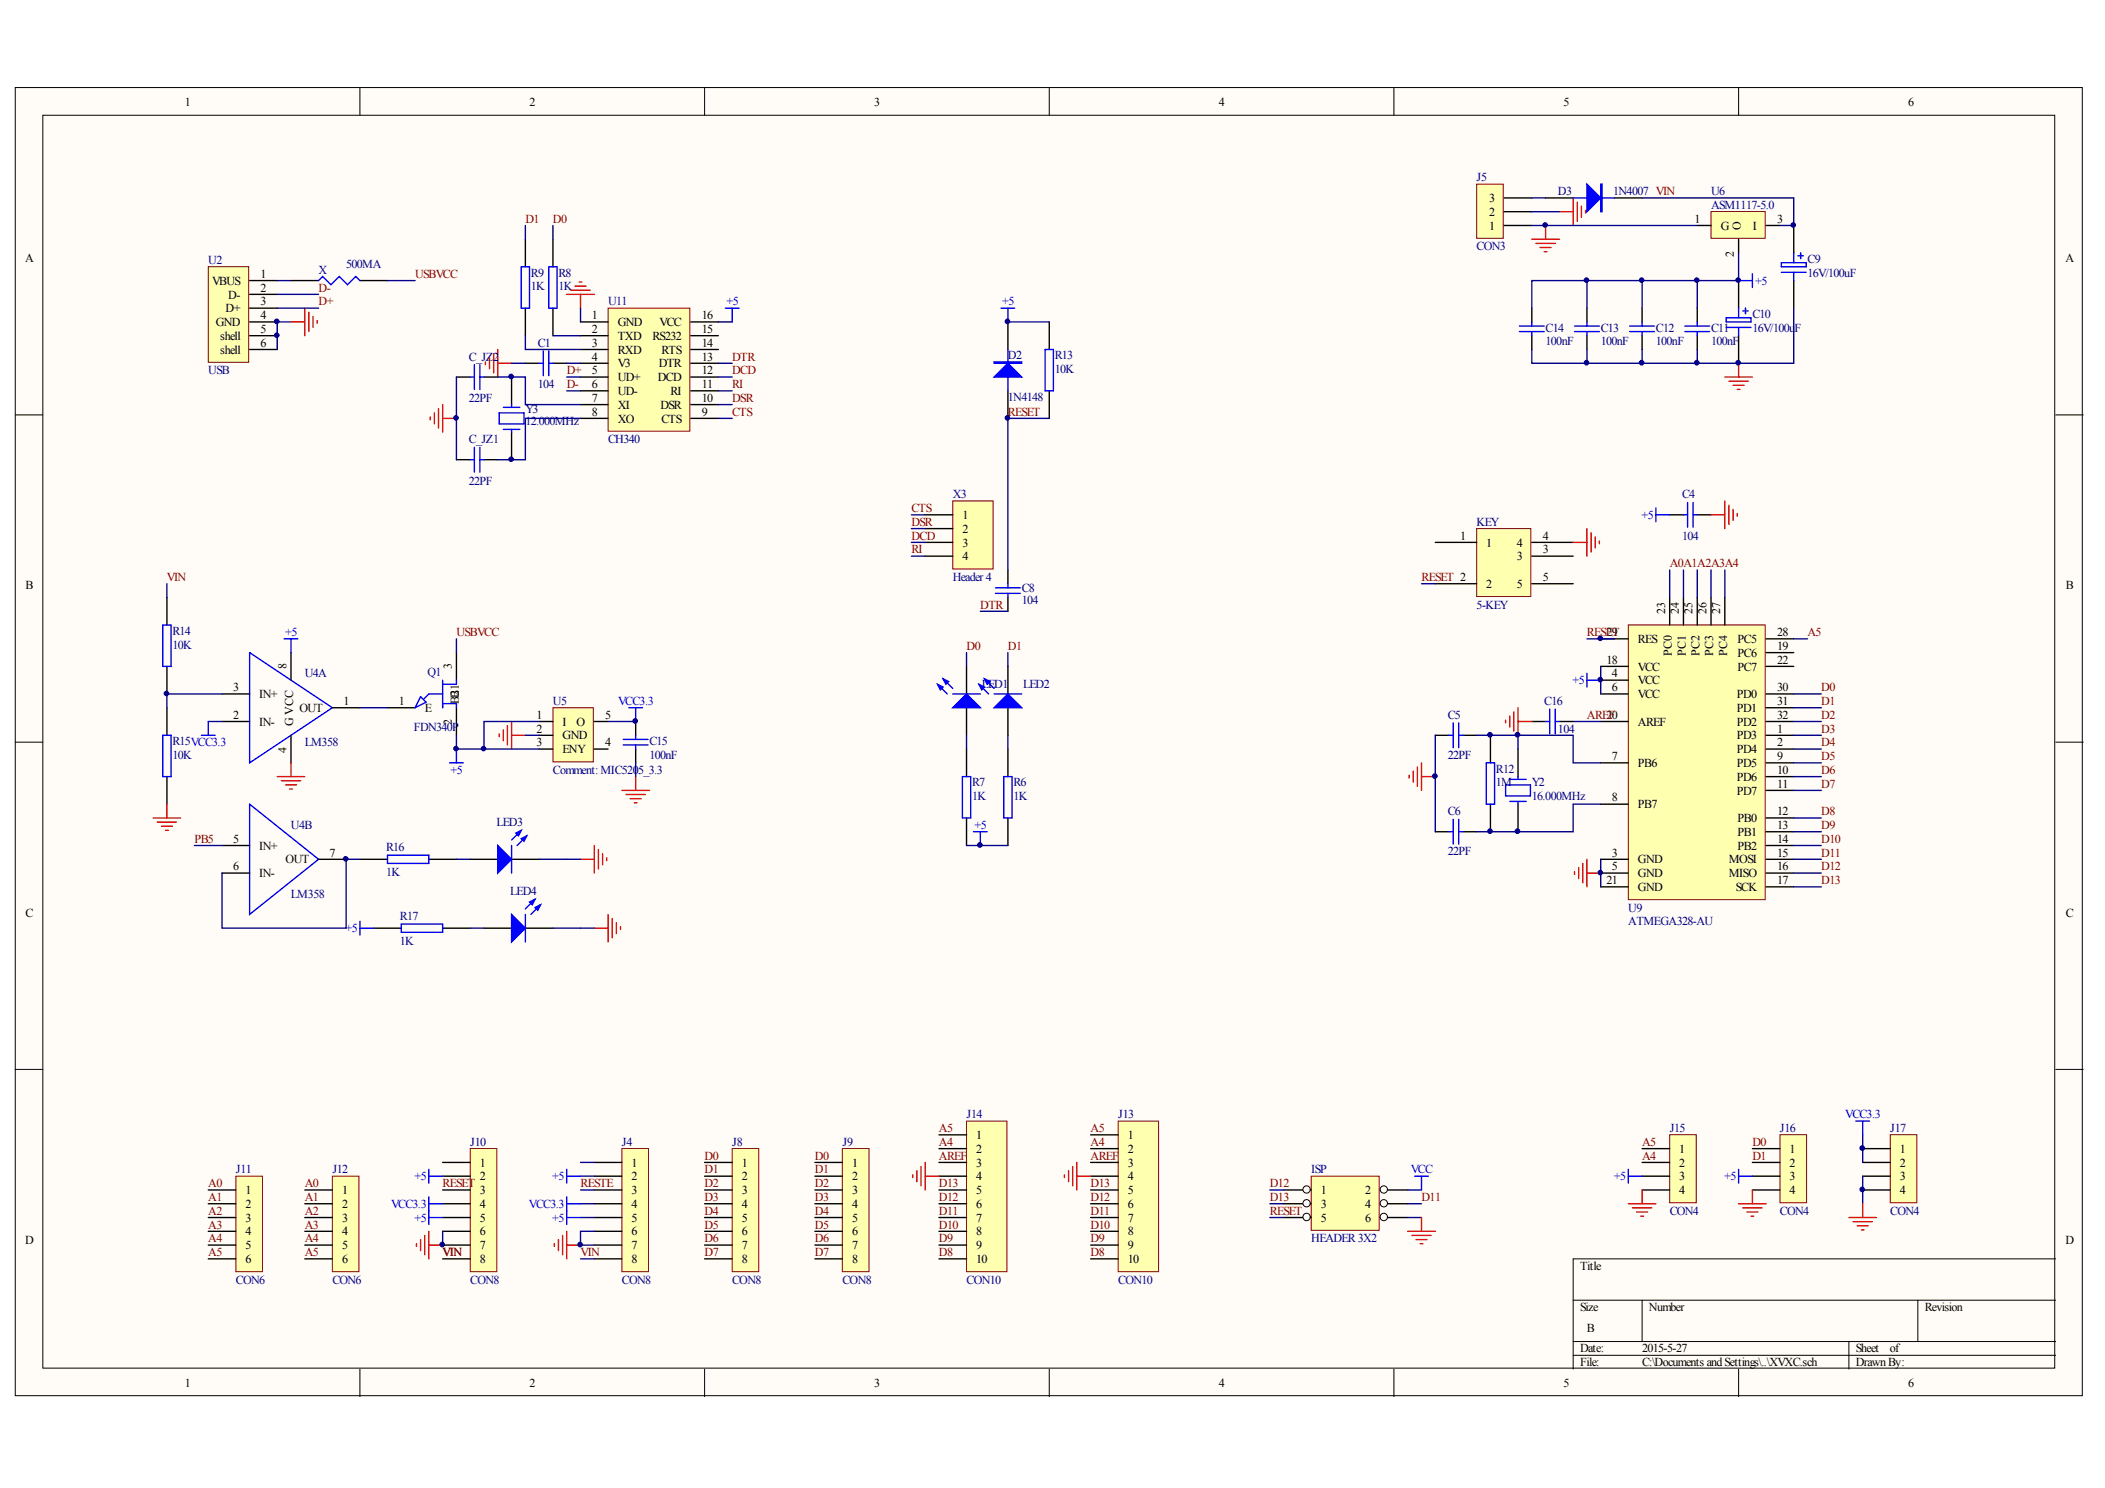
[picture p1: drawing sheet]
<svg xmlns="http://www.w3.org/2000/svg" width="297mm" height="210mm" viewBox="0 0 297 210" stroke-linecap="round" stroke-linejoin="round" font-family="sans-serif">
<defs><g id="words">
<g font-size="1.7">
<text x="26.1" y="14.9">1</text>
<text x="74.7" y="14.9">2</text>
<text x="123.4" y="14.9">3</text>
<text x="172" y="14.9">4</text>
<text x="220.6" y="14.9">5</text>
<text x="269.3" y="14.9">6</text>
<text x="210.1" y="28.5">3</text>
<text x="210.1" y="32.4">1</text>
<text x="210.1" y="30.5">2</text>
<text x="239.1" y="31.4">1</text>
<text x="242.8" y="32.4">G</text>
<text x="245.7" y="32.4" transform="rotate(-90 245.7 32.4)">O</text>
<text x="247.4" y="32.4">I</text>
<text x="250.8" y="31.4">3</text>
<text x="3.5" y="37">A</text>
<text x="29.9" y="40.2">VBUS</text>
<text x="36.8" y="39.2">1</text>
<text x="36.8" y="41.1">2</text>
<text x="244.7" y="36.2" transform="rotate(-90 244.7 36.2)">2</text>
<text x="291.5" y="37">A</text>
<text x="30.4" y="46">GND</text>
<text x="31.1" y="47.9">shell</text>
<text x="31.8" y="44.1">D+</text>
<text x="32.2" y="42.1">D-</text>
<text x="36.8" y="43.1">3</text>
<text x="36.8" y="45">4</text>
<text x="36.8" y="47">5</text>
<text x="83.5" y="45">1</text>
<text x="83.5" y="47">2</text>
<text x="87.2" y="46">GND</text>
<text x="87.2" y="47.9">TXD</text>
<text x="92.1" y="47.9">RS232</text>
<text x="93.1" y="46">VCC</text>
<text x="99" y="47">15</text>
<text x="99" y="45">16</text>
<text x="31.1" y="49.9">shell</text>
<text x="36.8" y="48.9">6</text>
<text x="83.5" y="48.9">3</text>
<text x="83.5" y="50.9">4</text>
<text x="83.5" y="52.8">5</text>
<text x="87.2" y="49.9">RXD</text>
<text x="87.2" y="51.8">V3</text>
<text x="87.2" y="53.8">UD+</text>
<text x="92.8" y="53.8">DCD</text>
<text x="92.9" y="51.8">DTR</text>
<text x="93.3" y="49.9">RTS</text>
<text x="99" y="52.8">12</text>
<text x="99" y="50.9">13</text>
<text x="99" y="48.9">14</text>
<text x="83.5" y="54.8">6</text>
<text x="83.5" y="56.7">7</text>
<text x="83.5" y="58.6">8</text>
<text x="87.2" y="55.7">UD-</text>
<text x="87.2" y="57.7">XI</text>
<text x="87.2" y="59.6">XO</text>
<text x="93.2" y="57.7">DSR</text>
<text x="93.3" y="59.6">CTS</text>
<text x="94.6" y="55.7">RI</text>
<text x="99" y="58.6">9</text>
<text x="99" y="56.7">10</text>
<text x="99" y="54.8">11</text>
<text x="135.8" y="73.2">1</text>
<text x="135.8" y="75.2">2</text>
<text x="135.8" y="77.1">3</text>
<text x="206.1" y="76.1">1</text>
<text x="209.7" y="77.1">1</text>
<text x="214" y="77.1">4</text>
<text x="217.7" y="76.1">4</text>
<text x="3.6" y="83.1">B</text>
<text x="135.8" y="79">4</text>
<text x="209.7" y="82.9">2</text>
<text x="214" y="79">3</text>
<text x="214" y="82.9">5</text>
<text x="217.7" y="78.1">3</text>
<text x="217.7" y="82">5</text>
<text x="291.5" y="83.1">B</text>
<text x="226.7" y="89.7">29</text>
<text x="235" y="86.6" transform="rotate(-90 235 86.6)">23</text>
<text x="236.9" y="86.6" transform="rotate(-90 236.9 86.6)">24</text>
<text x="238.8" y="86.6" transform="rotate(-90 238.8 86.6)">25</text>
<text x="240.8" y="86.6" transform="rotate(-90 240.8 86.6)">26</text>
<text x="242.7" y="86.6" transform="rotate(-90 242.7 86.6)">27</text>
<text x="250.8" y="89.7">28</text>
<text x="40.4" y="94.4" transform="rotate(-90 40.4 94.4)">8</text>
<text x="63.8" y="94.4" transform="rotate(-90 63.8 94.4)">3</text>
<text x="226.7" y="93.6">18</text>
<text x="227.5" y="95.6">4</text>
<text x="231.1" y="90.7">RES</text>
<text x="231.1" y="94.6">VCC</text>
<text x="235.9" y="92.6" transform="rotate(-90 235.9 92.6)">PC0</text>
<text x="237.9" y="92.6" transform="rotate(-90 237.9 92.6)">PC1</text>
<text x="239.8" y="92.6" transform="rotate(-90 239.8 92.6)">PC2</text>
<text x="241.8" y="92.6" transform="rotate(-90 241.8 92.6)">PC3</text>
<text x="243.7" y="92.6" transform="rotate(-90 243.7 92.6)">PC4</text>
<text x="245.2" y="90.7">PC5</text>
<text x="245.2" y="92.7">PC6</text>
<text x="245.2" y="94.6">PC7</text>
<text x="250.8" y="91.7">19</text>
<text x="250.8" y="93.6">22</text>
<text x="32.9" y="97.5">3</text>
<text x="32.9" y="101.4">2</text>
<text x="36.6" y="98.5">IN+</text>
<text x="42.2" y="100.4">OUT</text>
<text x="48.5" y="99.5">1</text>
<text x="56.3" y="99.5">1</text>
<text x="59.9" y="100.4">E</text>
<text x="64.7" y="99.3" transform="rotate(-90 64.7 99.3)">BB</text>
<text x="64.7" y="98.2" transform="rotate(-90 64.7 98.2)">21</text>
<text x="75.7" y="101.4">1</text>
<text x="85.4" y="101.4">5</text>
<text x="227.5" y="97.5">6</text>
<text x="231.1" y="96.5">VCC</text>
<text x="231.1" y="98.5">VCC</text>
<text x="245.1" y="100.4">PD1</text>
<text x="245.1" y="98.5">PD0</text>
<text x="250.8" y="101.4">32</text>
<text x="250.8" y="99.5">31</text>
<text x="250.8" y="97.5">30</text>
<text x="36.6" y="102.4">IN-</text>
<text x="40.4" y="106.2" transform="rotate(-90 40.4 106.2)">4</text>
<text x="41.4" y="102.4" transform="rotate(-90 41.4 102.4)">G VCC</text>
<text x="63.8" y="102.3" transform="rotate(-90 63.8 102.3)">2</text>
<text x="75.7" y="103.3">2</text>
<text x="75.7" y="105.3">3</text>
<text x="79.4" y="102.4">I</text>
<text x="79.4" y="104.3">GND</text>
<text x="79.4" y="106.3">ENY</text>
<text x="81.4" y="102.4">O</text>
<text x="85.4" y="105.3">4</text>
<text x="227.5" y="107.2">7</text>
<text x="231.1" y="102.4">AREF</text>
<text x="245.1" y="106.3">PD4</text>
<text x="245.1" y="104.3">PD3</text>
<text x="245.1" y="102.4">PD2</text>
<text x="250.8" y="107.2">9</text>
<text x="250.8" y="105.3">2</text>
<text x="250.8" y="103.3">1</text>
<text x="227.5" y="113.1">8</text>
<text x="231.1" y="108.2">PB6</text>
<text x="245.1" y="112.1">PD7</text>
<text x="245.1" y="110.1">PD6</text>
<text x="245.1" y="108.2">PD5</text>
<text x="250.8" y="111.1">11</text>
<text x="250.8" y="109.2">10</text>
<text x="32.9" y="118.9">5</text>
<text x="36.6" y="119.9">IN+</text>
<text x="231.1" y="114">PB7</text>
<text x="245.2" y="119.9">PB2</text>
<text x="245.2" y="117.9">PB1</text>
<text x="245.2" y="116">PB0</text>
<text x="250.8" y="118.9">14</text>
<text x="250.8" y="116.9">13</text>
<text x="250.8" y="115">12</text>
<text x="32.9" y="122.8">6</text>
<text x="36.6" y="123.7">IN-</text>
<text x="40.3" y="121.8">OUT</text>
<text x="46.5" y="120.8">7</text>
<text x="226.7" y="124.7">21</text>
<text x="227.5" y="120.8">3</text>
<text x="227.5" y="122.8">5</text>
<text x="231.1" y="121.8">GND</text>
<text x="231.1" y="123.7">GND</text>
<text x="231.1" y="125.7">GND</text>
<text x="243.9" y="123.7">MISO</text>
<text x="243.9" y="121.8">MOSI</text>
<text x="244.9" y="125.7">SCK</text>
<text x="250.8" y="124.7">17</text>
<text x="250.8" y="122.8">16</text>
<text x="250.8" y="120.8">15</text>
<text x="3.6" y="129.3">C</text>
<text x="291.5" y="129.3">C</text>
<text x="137.8" y="160.7">1</text>
<text x="159.2" y="160.7">1</text>
<text x="67.7" y="164.6">1</text>
<text x="67.7" y="166.5">2</text>
<text x="89.1" y="164.6">1</text>
<text x="89.1" y="166.5">2</text>
<text x="104.7" y="164.6">1</text>
<text x="104.7" y="166.5">2</text>
<text x="120.2" y="164.6">1</text>
<text x="120.2" y="166.5">2</text>
<text x="137.8" y="162.6">2</text>
<text x="137.8" y="164.6">3</text>
<text x="137.8" y="166.5">4</text>
<text x="159.2" y="162.6">2</text>
<text x="159.2" y="164.6">3</text>
<text x="159.2" y="166.5">4</text>
<text x="237" y="162.6">1</text>
<text x="237" y="164.6">2</text>
<text x="237" y="166.5">3</text>
<text x="252.5" y="162.6">1</text>
<text x="252.5" y="164.6">2</text>
<text x="252.5" y="166.5">3</text>
<text x="268.1" y="162.6">1</text>
<text x="268.1" y="164.6">2</text>
<text x="268.1" y="166.5">3</text>
<text x="34.6" y="168.5">1</text>
<text x="34.6" y="170.4">2</text>
<text x="34.6" y="172.3">3</text>
<text x="48.3" y="168.5">1</text>
<text x="48.3" y="170.4">2</text>
<text x="48.3" y="172.3">3</text>
<text x="67.7" y="168.5">3</text>
<text x="67.7" y="170.4">4</text>
<text x="67.7" y="172.3">5</text>
<text x="89.1" y="168.5">3</text>
<text x="89.1" y="170.4">4</text>
<text x="89.1" y="172.3">5</text>
<text x="104.7" y="168.5">3</text>
<text x="104.7" y="170.4">4</text>
<text x="104.7" y="172.3">5</text>
<text x="120.2" y="168.5">3</text>
<text x="120.2" y="170.4">4</text>
<text x="120.2" y="172.3">5</text>
<text x="137.8" y="168.5">5</text>
<text x="137.8" y="170.4">6</text>
<text x="137.8" y="172.3">7</text>
<text x="159.2" y="168.5">5</text>
<text x="159.2" y="170.4">6</text>
<text x="159.2" y="172.3">7</text>
<text x="186.4" y="168.5">1</text>
<text x="186.4" y="170.4">3</text>
<text x="186.4" y="172.3">5</text>
<text x="192.6" y="168.5">2</text>
<text x="192.6" y="170.4">4</text>
<text x="192.6" y="172.3">6</text>
<text x="237" y="168.5">4</text>
<text x="252.5" y="168.5">4</text>
<text x="268.1" y="168.5">4</text>
<text x="3.5" y="175.5">D</text>
<text x="34.6" y="174.3">4</text>
<text x="34.6" y="176.2">5</text>
<text x="34.6" y="178.2">6</text>
<text x="48.3" y="174.3">4</text>
<text x="48.3" y="176.2">5</text>
<text x="48.3" y="178.2">6</text>
<text x="67.7" y="174.3">6</text>
<text x="67.7" y="176.2">7</text>
<text x="67.7" y="178.2">8</text>
<text x="89.1" y="174.3">6</text>
<text x="89.1" y="176.2">7</text>
<text x="89.1" y="178.2">8</text>
<text x="104.7" y="174.3">6</text>
<text x="104.7" y="176.2">7</text>
<text x="104.7" y="178.2">8</text>
<text x="120.2" y="174.3">6</text>
<text x="120.2" y="176.2">7</text>
<text x="120.2" y="178.2">8</text>
<text x="137.8" y="174.3">8</text>
<text x="137.8" y="176.2">9</text>
<text x="137.8" y="178.2">10</text>
<text x="159.2" y="174.3">8</text>
<text x="159.2" y="176.2">9</text>
<text x="159.2" y="178.2">10</text>
<text x="223" y="179.1">Title</text>
<text x="291.5" y="175.5">D</text>
<text x="223" y="184.9">Size</text>
<text x="232.7" y="184.9">Number</text>
<text x="271.6" y="184.9">Revision</text>
<text x="223" y="190.8">Date:</text>
<text x="223.9" y="187.9">B</text>
<text x="231.7" y="190.8">2015-5-27</text>
<text x="261.9" y="190.8">Sheet</text>
<text x="266.7" y="190.8">of</text>
<text x="26.1" y="195.6">1</text>
<text x="74.7" y="195.6">2</text>
<text x="123.4" y="195.6">3</text>
<text x="172" y="195.6">4</text>
<text x="220.6" y="195.6">5</text>
<text x="223" y="192.7">File:</text>
<text x="231.7" y="192.7">C:\Documents andSettings\..\XVXC.sch</text>
<text x="261.9" y="192.7">DrawnBy:</text>
<text x="269.3" y="195.6">6</text>
</g>
<g font-size="1.7" fill="#000080">
<text x="208.4" y="25.6">J5</text>
<text x="219.9" y="27.5">D3</text>
<text x="227.6" y="27.5">1N4007 VIN</text>
<text x="241.4" y="27.5">U6</text>
<text x="241.4" y="29.5">ASM1117-5.0</text>
<text x="208.4" y="35.3">CON3</text>
<text x="29.4" y="37.3">U2</text>
<text x="45" y="38.6">X</text>
<text x="48.8" y="37.8">500MA</text>
<text x="74.9" y="39">R9</text>
<text x="74.9" y="41">1K</text>
<text x="78.8" y="39">R8</text>
<text x="78.8" y="41">1K</text>
<text x="255.1" y="37.1">C9</text>
<text x="255.1" y="39">16V/100uF</text>
<text x="85.8" y="43.1">U11</text>
<text x="218.1" y="46.8">C14</text>
<text x="225.9" y="46.8">C13</text>
<text x="233.7" y="46.8">C12</text>
<text x="241.4" y="46.8">C11</text>
<text x="247.3" y="44.8">C10</text>
<text x="247.3" y="46.8">16V/100u</text>
<text x="253.2" y="46.8">F</text>
<text x="29.4" y="52.8">USB</text>
<text x="66.2" y="50.9">C_JZ2</text>
<text x="75.9" y="48.9">C1</text>
<text x="142.2" y="50.7">D2</text>
<text x="148.8" y="50.7">R13</text>
<text x="148.8" y="52.6">10K</text>
<text x="218.1" y="48.7">100nF</text>
<text x="225.9" y="48.7">100nF</text>
<text x="233.7" y="48.7">100nF</text>
<text x="241.4" y="48.7">100nF</text>
<text x="66.2" y="56.7">22PF</text>
<text x="74.1" y="58.2">Y3</text>
<text x="74.1" y="60">12.000MHz</text>
<text x="75.9" y="54.8">104</text>
<text x="142.2" y="56.5">1N4148</text>
<text x="66.2" y="62.5">C_JZ1</text>
<text x="85.8" y="62.5">CH340</text>
<text x="66.2" y="68.4">22PF</text>
<text x="134.4" y="70.3">X3</text>
<text x="237.4" y="70.3">C4</text>
<text x="208.4" y="74.2">KEY</text>
<text x="237.4" y="76.1">104</text>
<text x="134.4" y="82">Header 4</text>
<text x="144.2" y="83.5">C8</text>
<text x="24.3" y="89.5">R14</text>
<text x="144.2" y="85.3">104</text>
<text x="208.4" y="85.8">5-KEY</text>
<text x="24.3" y="91.5">10K</text>
<text x="43" y="95.6">U4A</text>
<text x="60.3" y="95.4">Q1</text>
<text x="78" y="99.5">U5</text>
<text x="138.5" y="97.1">LED1</text>
<text x="144.4" y="97.1">LED2</text>
<text x="204.3" y="101.4">C5</text>
<text x="217.9" y="99.5">C16</text>
<text x="24.3" y="105.1">R15VCC3.3</text>
<text x="24.3" y="107">10K</text>
<text x="43" y="105.3">LM358</text>
<text x="58.4" y="103.1">FDN340P</text>
<text x="91.6" y="105.1">C15</text>
<text x="91.6" y="107">100nF</text>
<text x="204.3" y="107">22PF</text>
<text x="219.9" y="103.3">104</text>
<text x="78" y="109.2">Comment:MIC5205_3.3</text>
<text x="137.2" y="110.9">R7</text>
<text x="137.2" y="112.9">1K</text>
<text x="143" y="110.9">R6</text>
<text x="143" y="112.9">1K</text>
<text x="211.1" y="109">R12</text>
<text x="211.1" y="110.9">1M</text>
<text x="216.2" y="110.9">Y2</text>
<text x="216.2" y="112.9">16.000MHz</text>
<text x="41.1" y="116.9">U4B</text>
<text x="70" y="116.6">LED3</text>
<text x="204.3" y="115">C6</text>
<text x="54.5" y="120.1">R16</text>
<text x="54.5" y="123.6">1K</text>
<text x="204.3" y="120.6">22PF</text>
<text x="41.1" y="126.7">LM358</text>
<text x="56.4" y="129.8">R17</text>
<text x="72" y="126.3">LED4</text>
<text x="229.8" y="128.6">U9</text>
<text x="229.8" y="130.6">ATMEGA328-AU</text>
<text x="56.4" y="133.3">1K</text>
<text x="66.4" y="161.7">J10</text>
<text x="87.8" y="161.7">J4</text>
<text x="103.3" y="161.7">J8</text>
<text x="118.9" y="161.7">J9</text>
<text x="136.4" y="157.8">J14</text>
<text x="157.8" y="157.8">J13</text>
<text x="235.6" y="159.7">J15</text>
<text x="251.2" y="159.7">J16</text>
<text x="266.7" y="159.7">J17</text>
<text x="33.3" y="165.5">J11</text>
<text x="46.9" y="165.5">J12</text>
<text x="185" y="165.5">ISP</text>
<text x="235.6" y="171.4">CON4</text>
<text x="251.2" y="171.4">CON4</text>
<text x="266.7" y="171.4">CON4</text>
<text x="185" y="175.3">HEADER3X2</text>
<text x="33.3" y="181.1">CON6</text>
<text x="46.9" y="181.1">CON6</text>
<text x="66.4" y="181.1">CON8</text>
<text x="87.8" y="181.1">CON8</text>
<text x="103.3" y="181.1">CON8</text>
<text x="118.9" y="181.1">CON8</text>
<text x="136.4" y="181.1">CON10</text>
<text x="157.8" y="181.1">CON10</text>
</g>
<g font-size="1.7" fill="#800000">
<text x="74.1" y="31.4">D1</text>
<text x="78" y="31.4">D0</text>
<text x="45" y="41.1">D-</text>
<text x="58.6" y="39.2">USBVCC</text>
<text x="45" y="43.1">D+</text>
<text x="80" y="52.8">D+</text>
<text x="103.3" y="52.8">DCD</text>
<text x="103.3" y="50.9">DTR</text>
<text x="80" y="54.8">D-</text>
<text x="103.3" y="58.6">CTS</text>
<text x="103.3" y="56.7">DSR</text>
<text x="103.3" y="54.8">RI</text>
<text x="142.2" y="58.6">RESET</text>
<text x="128.6" y="72.2">CTS</text>
<text x="128.6" y="74.2">DSR</text>
<text x="128.6" y="76.1">DCD</text>
<text x="23.6" y="82">VIN</text>
<text x="128.6" y="78.1">RI</text>
<text x="200.6" y="82">RESET 2</text>
<text x="235.6" y="80">A0A1A2A3A4</text>
<text x="64.4" y="89.7">USBVCC</text>
<text x="138.3" y="85.8">DTR</text>
<text x="223.9" y="89.7">RESET</text>
<text x="255.1" y="89.7">A5</text>
<text x="136.4" y="91.7">D0</text>
<text x="142.2" y="91.7">D1</text>
<text x="223.9" y="101.4">ARE2F0</text>
<text x="257" y="97.5">D0</text>
<text x="257" y="99.5">D1</text>
<text x="257" y="101.4">D2</text>
<text x="257" y="103.3">D3</text>
<text x="257" y="105.3">D4</text>
<text x="257" y="107.2">D5</text>
<text x="257" y="109.2">D6</text>
<text x="257" y="111.1">D7</text>
<text x="27.4" y="118.9">PB5</text>
<text x="257" y="115">D8</text>
<text x="257" y="116.9">D9</text>
<text x="257" y="118.9">D10</text>
<text x="257" y="120.8">D11</text>
<text x="257" y="122.8">D12</text>
<text x="257" y="124.7">D13</text>
<text x="132.5" y="161.7">A4</text>
<text x="132.5" y="159.7">A5</text>
<text x="153.9" y="159.7">A5</text>
<text x="153.9" y="161.7">A4</text>
<text x="231.7" y="161.7">A5</text>
<text x="247.3" y="161.7">D0</text>
<text x="29.4" y="167.5">A0</text>
<text x="43" y="167.5">A0</text>
<text x="62.5" y="167.5">RESET</text>
<text x="81.9" y="167.5">RESTE</text>
<text x="99.4" y="163.6">D0</text>
<text x="99.4" y="165.5">D1</text>
<text x="99.4" y="167.5">D2</text>
<text x="115" y="163.6">D0</text>
<text x="115" y="165.5">D1</text>
<text x="115" y="167.5">D2</text>
<text x="132.5" y="167.5">D13</text>
<text x="132.5" y="163.6">AREF</text>
<text x="153.9" y="163.6">AREF</text>
<text x="153.9" y="167.5">D13</text>
<text x="179.2" y="167.5">D12</text>
<text x="231.7" y="163.6">A4</text>
<text x="247.3" y="163.6">D1</text>
<text x="29.4" y="169.4">A1</text>
<text x="29.4" y="171.4">A2</text>
<text x="29.4" y="173.3">A3</text>
<text x="43" y="169.4">A1</text>
<text x="43" y="171.4">A2</text>
<text x="43" y="173.3">A3</text>
<text x="99.4" y="169.4">D3</text>
<text x="99.4" y="171.4">D4</text>
<text x="99.4" y="173.3">D5</text>
<text x="115" y="169.4">D3</text>
<text x="115" y="171.4">D4</text>
<text x="115" y="173.3">D5</text>
<text x="132.5" y="173.3">D10</text>
<text x="132.5" y="171.4">D11</text>
<text x="132.5" y="169.4">D12</text>
<text x="153.9" y="173.3">D10</text>
<text x="153.9" y="171.4">D11</text>
<text x="153.9" y="169.4">D12</text>
<text x="179.2" y="169.4">D13</text>
<text x="179.2" y="171.4">RESET</text>
<text x="200.6" y="169.4">D11</text>
<text x="29.4" y="175.3">A4</text>
<text x="29.4" y="177.2">A5</text>
<text x="43" y="175.3">A4</text>
<text x="43" y="177.2">A5</text>
<text x="62.5" y="177.2">VIN</text>
<text x="81.9" y="177.2">VIN</text>
<text x="99.4" y="175.3">D6</text>
<text x="99.4" y="177.2">D7</text>
<text x="115" y="175.3">D6</text>
<text x="115" y="177.2">D7</text>
<text x="132.5" y="177.2">D8</text>
<text x="132.5" y="175.3">D9</text>
<text x="153.9" y="177.2">D8</text>
<text x="153.9" y="175.3">D9</text>
</g>
<g font-size="1.7" fill="#00f">
<text x="247.7" y="40.2">+5</text>
<text x="102.5" y="43.1">+5</text>
<text x="141.4" y="43.1">+5</text>
<text x="231.6" y="73.2">+5</text>
<text x="40.2" y="89.7">+5</text>
<text x="87.2" y="99.5">VCC3.3</text>
<text x="221.9" y="96.5">+5</text>
<text x="63.6" y="109.1">+5</text>
<text x="137.5" y="116.9">+5</text>
<text x="48.7" y="131.5">+5</text>
<text x="260.4" y="157.8">VCC3.3</text>
<text x="58.5" y="166.5">+5</text>
<text x="77.9" y="166.5">+5</text>
<text x="199.1" y="165.5">VCC</text>
<text x="227.7" y="166.5">+5</text>
<text x="243.3" y="166.5">+5</text>
<text x="55.2" y="170.4">VCC3.3</text>
<text x="58.5" y="172.3">+5</text>
<text x="74.6" y="170.4">VCC3.3</text>
<text x="77.9" y="172.3">+5</text>
</g>
</g></defs>
<g fill="#fffcf8" stroke="#000" stroke-width=".14">
<path d="M2.2 12.4h291.6v184.5h-291.6z"/>
<path d="M6 16.3h283.9v176.7h-283.9z"/>
</g>
<g fill="none" stroke="#000" stroke-width=".14">
<path d="M50.8 12.4v3.9M99.4 12.4v3.9M148.1 12.4v3.9M196.7 12.4v3.9M245.3 12.4v3.9M2.2 58.5h3.8M290.1 58.5h3.9M2.2 104.7h3.8M290.1 104.7h3.9M2.2 150.9h3.8M290.1 150.9h3.9M290.1 177.6h-68.1v15.5"/>
<path d="M50.8 193.1v3.9M99.4 193.1v3.9M148.1 193.1v3.9M196.7 193.1v3.9M222 183.4h68.1M222 189.2h68.1M222 191.2h68.1M231.7 183.4v5.8M245.3 193.1v3.9M260.9 189.2v3.9M270.6 183.4v5.8"/>
</g>
<path d="M29.4 37.6h5.7v13.5h-5.7z" fill="#ffffb0" stroke="#800000" stroke-width=".14"/>
<g fill="none" stroke="#000" stroke-width=".19">
<path d="M35.2 39.6h3.9M41.1 39.6h3.9M50.8 39.6h3.9M74.1 33.8v3.8M78 33.8v3.8M35.2 41.5h3.9M35.2 43.5h3.9M35.2 45.4h3.9M35.2 47.4h3.9M35.2 49.3h3.9M74.1 51.2h2M74.1 43.5v3.9"/>
<path d="M78 51.2h2M78 43.5v3.9M235.6 72.6h2M239.5 72.6h1.9M142.2 80.4v1.9M142.2 84.3v1.9M136.4 105.7v3.9M136.4 115.4v3.9M142.2 105.7v3.9M142.2 115.4v3.9M202.5 103.7h2M202.5 117.3h2"/>
<path d="M206.4 103.7h2M206.4 117.3h2M210.3 103.7v3.9M210.3 113.4v3.9M214.2 105.7v3.9M214.2 113.4v3.9"/>
</g>
<g fill="none" stroke="#00f" stroke-width=".19">
<path d="M45 39.6l.5-.6 1.2 1.2 1.2-1.2 1.1 1.2 1.2-1.2 .6 .6M73.6 37.6h1.1v5.9h-1.1zM77.4 37.6h1.2v5.9h-1.2zM76.1 51.2h.6M76.7 49.5v3.5M77.4 51.2h.6M77.4 49.5v3.5M233.7 72.6h1.9M233.7 71.7v1.9M237.6 72.6h.5M238.1 70.9v3.5M238.9 72.6h.6"/>
<path d="M238.9 70.9v3.5M140.5 82.9h3.5M140.5 83.7h3.5M142.2 82.3v.6M142.2 83.7v.6M135.8 109.6h1.2v5.8h-1.2zM137.4 117.3h1.9M138.3 117.3v2M141.6 109.6h1.2v5.8h-1.2zM204.5 117.3h.6M204.5 103.7h.6M205.1 102v3.5"/>
<path d="M205.1 115.6v3.5M205.8 117.3h.6M205.8 103.7h.6M205.8 102v3.5M205.8 115.6v3.5M209.7 107.6h1.2v5.8h-1.2zM212.5 110.7h3.5v1.6h-3.5zM213 109.9h2.4M213 113.1h2.4M214.2 109.6v.3M214.2 113.1v.3"/>
</g>
<path d="M39.1 39.6h2M39.1 45.4h2M136.4 119.3h5.8M142.2 103.7v2" fill="none" stroke="#0c0087" stroke-width=".19"/>
<g fill="none" stroke="#f00" stroke-width=".19">
<path d="M41.1 45.4h1.9M43 43.5v3.9M43.6 44.1v2.7M44.2 44.6v1.6M44.8 45.2v.4M68.5 51v.4M69.1 50.5v1.5M69.7 49.9v2.7M70.2 49.3v3.9M70.2 51.2h2M241.4 72.6h2M243.4 70.7v3.9"/>
<path d="M244 71.3v2.7M244.6 71.8v1.6M245.1 72.4v.4"/>
</g>
<path d="M185 165.9h9.6v7.7h-9.6z" fill="#ffffb0" stroke="#800000" stroke-width=".14"/>
<path d="M181.1 167.9h3.9" fill="none" stroke="#000" stroke-width=".19"/>
<circle cx="184.4" cy="167.8" r=".52" fill="#fffcf8" stroke="#000" stroke-width=".14"/>
<path d="M194.8 167.9h3.8" fill="none" stroke="#000" stroke-width=".19"/>
<circle cx="195.3" cy="167.8" r=".52" fill="#fffcf8" stroke="#000" stroke-width=".14"/>
<path d="M181.1 169.8h3.9" fill="none" stroke="#000" stroke-width=".19"/>
<circle cx="184.4" cy="169.7" r=".52" fill="#fffcf8" stroke="#000" stroke-width=".14"/>
<path d="M194.8 169.8h3.8" fill="none" stroke="#000" stroke-width=".19"/>
<circle cx="195.3" cy="169.7" r=".52" fill="#fffcf8" stroke="#000" stroke-width=".14"/>
<path d="M181.1 171.7h3.9" fill="none" stroke="#000" stroke-width=".19"/>
<circle cx="184.4" cy="171.7" r=".52" fill="#fffcf8" stroke="#000" stroke-width=".14"/>
<path d="M194.8 171.7h3.8" fill="none" stroke="#000" stroke-width=".19"/>
<circle cx="195.3" cy="171.7" r=".52" fill="#fffcf8" stroke="#000" stroke-width=".14"/>
<path d="M142.2 45.4h5.9M179.2 167.9h1.9M179.2 169.8h1.9M179.2 171.7h1.9M198.6 167.9h2M198.6 169.8h2M198.6 171.7h2" fill="none" stroke="#0c0087" stroke-width=".19"/>
<path d="M198.6 173.7h3.9M199.2 174.3h2.8M199.8 174.9h1.6M200.4 175.4h.4M200.6 171.7v2" fill="none" stroke="#f00" stroke-width=".19"/>
<path d="M141.3 43.5h1.9M142.2 43.5v1.9M142.2 49.3v5.8M147.5 49.3h1.1v5.8h-1.1zM199.6 165.9h2M200.6 165.9v2" fill="none" stroke="#00f" stroke-width=".19"/>
<path d="M142.2 45.4v3.9M142.2 55.1v3.9M148.1 45.4v3.9M148.1 55.1v3.9" fill="none" stroke="#000" stroke-width=".19"/>
<g fill="#00f" stroke="#00f" stroke-width=".19">
<path d="M140.3 53.2l1.9-2 2 2z"/>
<path d="M140.3 51h3.9v.2h-3.9z" fill-rule="evenodd"/>
</g>
<path d="M208.4 74.6h7.6v9.5h-7.6z" fill="#ffffb0" stroke="#800000" stroke-width=".14"/>
<path d="M202.5 76.5h5.9M216.2 76.5h5.8M216.2 78.5h5.8M202.5 82.3h5.9M216.2 82.3h5.8" fill="none" stroke="#000" stroke-width=".19"/>
<path d="M222 76.5h1.9M223.9 74.6v3.9M224.5 75.2v2.7M225.1 75.7v1.6M225.7 76.3v.4" fill="none" stroke="#f00" stroke-width=".19"/>
<path d="M200.6 82.3h1.9" fill="none" stroke="#0c0087" stroke-width=".19"/>
<path d="M87.8 162h3.7v17.4h-3.7z" fill="#ffffb0" stroke="#800000" stroke-width=".14"/>
<g fill="none" stroke="#000" stroke-width=".19">
<path d="M23.6 84.3v3.9M23.6 94v3.9M23.6 99.8v3.9M31.3 97.9h3.9M41.1 92.1v3.8M46.9 99.8h3.9M54.7 99.8h3.9M64.4 92.1v3.8M64.4 99.8v3.9M23.6 109.6v3.8M31.3 101.8h3.9M31.3 119.3h3.9"/>
<path d="M41.1 103.7v3.9M31.3 123.2h3.9M45 121.2h3.8M83.9 164h3.9M83.9 165.9h3.9M83.9 167.9h3.9M83.9 169.8h3.9M83.9 171.7h3.9M83.9 173.7h3.9M83.9 175.6h3.9M83.9 177.6h3.9"/>
</g>
<path d="M23.6 82.3v2M50.8 99.8h3.9M64.4 90.1v2M29.4 101.8h1.9M81.9 177.6h2M81.9 171.7h2M81.9 169.8h2M81.9 167.9h2M81.9 165.9h2M81.9 164h2" fill="none" stroke="#0c0087" stroke-width=".19"/>
<g fill="none" stroke="#f00" stroke-width=".19">
<path d="M21.6 115.4h3.9M22.2 116h2.7M22.8 116.5h1.5M23.4 117.1h.3M23.6 113.4v2M39.1 109.6h3.9M39.7 110.1h2.7M40.3 110.7h1.5M40.9 111.3h.4M41.1 107.6v2M78.2 175.4v.4M78.8 174.9v1.5"/>
<path d="M79.4 174.3v2.7M80 173.7v3.9M80 175.6h1.9"/>
</g>
<g fill="none" stroke="#00f" stroke-width=".19">
<path d="M23 88.2h1.1v5.8h-1.1zM35.2 92.1l11.7 7.7-11.7 7.8zM40.1 90.1h1.9M41.1 90.1v2M59.3 98.3l.8 .8-1.5 .7zM62.5 99.3h1.9v.5M62.5 95.9v3.9M62.5 97.9h-2l-.8 .8M64.4 95.9v.6h-1.9M23 103.7h1.1v5.9h-1.1zM28.4 103.7h2M29.4 101.8v1.9"/>
<path d="M35.2 113.4l9.8 7.8-9.8 7.8zM63.4 107.6h2M64.4 105.7v1.9M80 164.9v2M80 168.8v3.9M80 171.7h1.9M80 169.8h1.9M80 165.9h1.9"/>
</g>
<path d="M78 99.8h5.7v7.7h-5.7z" fill="#ffffb0" stroke="#800000" stroke-width=".14"/>
<path d="M76.1 101.8h1.9M76.1 103.7h1.9M76.1 105.7h1.9M83.9 101.8h1.9M83.9 105.7h1.9M89.7 101.8v1.9M89.7 105.7v1.9M50.8 121.2h3.9M60.5 121.2h3.9" fill="none" stroke="#000" stroke-width=".19"/>
<g fill="none" stroke="#f00" stroke-width=".19">
<path d="M70.4 103.5v.4M71 102.9v1.6M71.6 102.4v2.7M72.2 101.8v3.9M72.2 103.7h1.9M83.9 119.3v3.9M84.4 119.9v2.7M87.8 111.5h3.8M88.3 112.1h2.8M88.9 112.7h1.6M89.5 113.2h.4M89.7 109.6v1.9"/>
<path d="M81.9 121.2h2M85 120.4v1.6M85.6 121v.4"/>
</g>
<path d="M27.4 119.3h3.9M74.1 103.7h2M85.8 101.8h3.9M89.7 107.6v2M64.4 121.2h2M80 121.2h1.9" fill="none" stroke="#0c0087" stroke-width=".19"/>
<path d="M88.7 99.8h2M89.7 99.8v2M87.9 105.1h3.5M87.9 104.3h3.5M89.7 103.7v.6M89.7 105.1v.6M54.7 120.6h5.8v1.2h-5.8z" fill="none" stroke="#00f" stroke-width=".19"/>
<path d="M208.4 26h3.7v7.6h-3.7z" fill="#ffffb0" stroke="#800000" stroke-width=".14"/>
<path d="M212.3 31.8h3.9M212.3 29.9h3.9M212.3 27.9h3.9M218.1 27.9h3.9M227.8 27.9h3.9" fill="none" stroke="#000" stroke-width=".19"/>
<path d="M216.2 27.9h1.9M216.2 29.9h3.8" fill="none" stroke="#0c0087" stroke-width=".19"/>
<path d="M216.2 33.8h3.8M216.7 34.3h2.8M217.3 34.9h1.6M217.9 35.5h.4M218.1 31.8v2M220 29.9h2M222 27.9v3.9M222.6 28.5v2.7M223.2 29.1v1.5M223.7 29.7v.4" fill="none" stroke="#f00" stroke-width=".19"/>
<path d="M222 27.9h5.8" fill="none" stroke="#00f" stroke-width=".19"/>
<g fill="#00f" stroke="#00f" stroke-width=".19">
<path d="M223.9 26l2 1.9-2 2z"/>
<path d="M225.9 26h.2v3.9h-.2z" fill-rule="evenodd"/>
</g>
<path d="M241.4 29.8h7.7v3.8h-7.7z" fill="#ffffb0" stroke="#800000" stroke-width=".14"/>
<g fill="none" stroke="#000" stroke-width=".19">
<path d="M239.5 31.8h1.9M245.3 33.8v1.9M245.3 39.6v3.9M249.2 31.8h2M253.1 31.8v3.9M253.1 39.6v3.9M216.2 43.5v1.9M216.2 47.4v1.9M223.9 43.5v1.9M223.9 47.4v1.9M231.7 43.5v1.9M231.7 47.4v1.9"/>
<path d="M239.5 43.5v1.9M239.5 47.4v1.9M245.3 47.4v3.8M52.7 130.9h3.9M62.5 130.9h3.9"/>
</g>
<g fill="none" stroke="#00f" stroke-width=".19">
<path d="M245.3 39.6h2M247.3 38.6v2M251.4 37.1h3.5v.5h-3.5zM251.4 38.4h3.5M253.1 35.7v1.4M253.1 38.4v1.2M253.7 36.1h.8M254.1 35.7v.8M214.4 46.8h3.5M214.4 46h3.5M216.2 45.4v.6M216.2 46.8v.6"/>
<path d="M222.2 46.8h3.5M222.2 46h3.5M223.9 45.4v.6M223.9 46.8v.6M230 46.8h3.5M230 46h3.5M231.7 45.4v.6M231.7 46.8v.6M237.7 46.8h3.6M237.7 46h3.6M239.5 45.4v.6M239.5 46.8v.6"/>
<path d="M243.6 44.8h3.5v.6h-3.5zM243.6 46.2h3.5M245.3 43.5v1.3M245.3 46.2v1.2M245.9 43.9h.8M246.3 43.5v.7M50.8 130v1.9M50.8 130.9h1.9M56.6 130.3h5.9v1.2h-5.9z"/>
</g>
<path d="M243.4 53.2h3.9M244 53.8h2.7M244.6 54.4h1.5M245.1 54.9h.4M245.3 51.2v2M83.9 130.9h1.9M85.8 129v3.9M86.4 129.6v2.7M87 130.2v1.5M87.6 130.7v.4" fill="none" stroke="#f00" stroke-width=".19"/>
<path d="M223.9 39.6v3.9M231.7 39.6v3.9M223.9 49.3v1.9M231.7 49.3v1.9M66.4 130.9h1.9M81.9 130.9h2" fill="none" stroke="#0c0087" stroke-width=".19"/>
<path d="M229.8 88.2h19.3v38.7h-19.3z" fill="#ffffb0" stroke="#800000" stroke-width=".14"/>
<g fill="none" stroke="#000" stroke-width=".19">
<path d="M225.9 90.1h3.9M225.9 94h3.9M225.9 95.9h3.9M225.9 97.9h3.9M235.6 84.3v3.9M237.6 84.3v3.9M239.5 84.3v3.9M241.4 84.3v3.9M243.4 84.3v3.9M249.2 90.1h3.9M249.2 94h3.9M249.2 97.9h3.9"/>
<path d="M249.2 99.8h3.9M249.2 92.1h3.9M216.2 101.8h1.9M220 101.8h2M225.9 101.8h3.9M225.9 107.6h3.9M225.9 113.4h3.9M249.2 101.8h3.9M249.2 107.6h3.9M249.2 119.3h3.9M249.2 117.3h3.9M249.2 115.4h3.9"/>
<path d="M249.2 111.5h3.9M249.2 109.6h3.9M249.2 105.7h3.9M249.2 103.7h3.9M225.9 121.2h3.9M225.9 123.2h3.9M225.9 125.1h3.9M249.2 121.2h3.9M249.2 123.2h3.9M249.2 125.1h3.9"/>
</g>
<g fill="none" stroke="#000080" stroke-width=".19">
<path d="M148.1 59h-5.9v21.4M223.9 90.1h3.9M225.9 94v3.9M235.6 80.4v3.9M237.6 80.4v3.9M239.5 80.4v3.9M241.4 80.4v3.9M243.4 80.4v3.9M253.1 90.1h2M253.1 99.8h3.9M253.1 97.9h3.9M202.5 103.7v13.6"/>
<path d="M214.2 103.7v2M222 101.8h3.9M253.1 101.8h3.9M253.1 115.4h3.9M253.1 117.3h3.9M253.1 119.3h3.9M253.1 111.5h3.9M253.1 109.6h3.9M253.1 107.6h3.9M253.1 105.7h3.9M253.1 103.7h3.9M225.9 121.2v3.9"/>
<path d="M253.1 121.2h3.9M253.1 123.2h3.9M253.1 125.1h3.9"/>
</g>
<path d="M223.9 95v1.9M223.9 95.9h2M218.1 101.8h.6M218.7 100v3.5M219.5 101.8h.5M219.5 100v3.5" fill="none" stroke="#00f" stroke-width=".19"/>
<g fill="none" stroke="#f00" stroke-width=".19">
<path d="M214.2 99.8v3.9M198.8 109.4v.3M199.4 108.8v1.5M200 108.2v2.7M200.6 107.6v3.9M200.6 109.6h1.9M212.5 101.6v.4M213 101v1.6M213.6 100.4v2.7M214.2 101.8h2M222.2 123v.4M222.8 122.4v1.5"/>
<path d="M223.4 121.8v2.7M223.9 121.2v3.9M223.9 123.2h2"/>
</g>
<path d="M103.3 162h3.8v17.4h-3.8z" fill="#ffffb0" stroke="#800000" stroke-width=".14"/>
<path d="M99.4 164h3.9M99.4 165.9h3.9M99.4 167.9h3.9M99.4 169.8h3.9M99.4 171.7h3.9M99.4 173.7h3.9M99.4 175.6h3.9M99.4 177.6h3.9" fill="none" stroke="#000" stroke-width=".19"/>
<path d="M66.4 162h3.7v17.4h-3.7z" fill="#ffffb0" stroke="#800000" stroke-width=".14"/>
<path d="M62.5 164h3.9M62.5 165.9h3.9M62.5 167.9h3.9M62.5 169.8h3.9M62.5 171.7h3.9M62.5 173.7h3.9M62.5 175.6h3.9M62.5 177.6h3.9" fill="none" stroke="#000" stroke-width=".19"/>
<path d="M118.9 162h3.7v17.4h-3.7z" fill="#ffffb0" stroke="#800000" stroke-width=".14"/>
<path d="M115 164h3.9M115 165.9h3.9M115 167.9h3.9M115 169.8h3.9M115 171.7h3.9M115 173.7h3.9M115 175.6h3.9M115 177.6h3.9" fill="none" stroke="#000" stroke-width=".19"/>
<path d="M60.5 164.9v2M60.5 168.8v3.9M60.5 165.9h2M60.5 169.8h2M60.5 171.7h2" fill="none" stroke="#00f" stroke-width=".19"/>
<path d="M58.8 175.4v.4M59.3 174.9v1.5M59.9 174.3v2.7M60.5 173.7v3.9M60.5 175.6h2" fill="none" stroke="#f00" stroke-width=".19"/>
<path d="M62.5 173.7v1.9" fill="none" stroke="#000080" stroke-width=".19"/>
<path d="M33.3 165.9h3.7v13.5h-3.7z" fill="#ffffb0" stroke="#800000" stroke-width=".14"/>
<path d="M29.4 167.9h3.9M29.4 169.8h3.9M29.4 171.7h3.9M29.4 173.7h3.9M29.4 175.6h3.9M29.4 177.6h3.9" fill="none" stroke="#000" stroke-width=".19"/>
<path d="M46.9 165.9h3.8v13.5h-3.8z" fill="#ffffb0" stroke="#800000" stroke-width=".14"/>
<path d="M43 167.9h3.9M43 169.8h3.9M43 171.7h3.9M43 173.7h3.9M43 175.6h3.9M43 177.6h3.9" fill="none" stroke="#000" stroke-width=".19"/>
<path d="M157.8 158.1h5.7v21.3h-5.7z" fill="#ffffb0" stroke="#800000" stroke-width=".14"/>
<path d="M153.9 160.1h3.9M153.9 162h3.9M153.9 164h3.9M153.9 165.9h3.9M153.9 167.9h3.9M153.9 169.8h3.9M153.9 171.7h3.9M153.9 173.7h3.9M153.9 175.6h3.9M153.9 177.6h3.9" fill="none" stroke="#000" stroke-width=".19"/>
<path d="M136.4 158.1h5.7v21.3h-5.7z" fill="#ffffb0" stroke="#800000" stroke-width=".14"/>
<path d="M132.5 160.1h3.9M132.5 162h3.9M132.5 164h3.9M132.5 165.9h3.9M132.5 167.9h3.9M132.5 169.8h3.9M132.5 171.7h3.9M132.5 173.7h3.9M132.5 175.6h3.9M132.5 177.6h3.9" fill="none" stroke="#000" stroke-width=".19"/>
<path d="M128.8 165.7v.4M129.4 165.1v1.6M130 164.6v2.7M130.6 164v3.9M130.6 165.9h1.9M150.2 165.7v.4M150.8 165.1v1.6M151.4 164.6v2.7M152 165.9h1.9M152 164v3.9" fill="none" stroke="#f00" stroke-width=".19"/>
<path d="M216.2 31.8h23.3M239.5 39.6v3.9M245.3 35.7v3.9h-29.1v3.9M39.1 43.5h5.9M239.5 49.3v1.9M253.1 43.5v7.7h-36.9v-1.9M31.3 97.9h-7.7v1.9M64.4 103.7v2h11.7M76.1 101.8h-7.8v3.9M50.8 121.2h-2v9.7h-17.5v-7.7M83.9 173.7h-2v1.9h2" fill="none" stroke="#0c0087" stroke-width=".19"/>
<path d="M39.1 45.4v3.9M208.4 103.7h13.6v3.9h3.9M225.9 113.4h-3.9v3.9h-13.6" fill="none" stroke="#000080" stroke-width=".19"/>
<path d="M134.4 70.7h5.7v9.6h-5.7z" fill="#ffffb0" stroke="#800000" stroke-width=".14"/>
<path d="M130.6 72.6h3.8M130.6 74.6h3.8M130.6 76.5h3.8M130.6 78.5h3.8M136.4 94v3.9M136.4 99.8v3.9M142.2 94v3.9M142.2 99.8v3.9M66.4 121.2h3.8M68.3 130.9h3.9M72.2 121.2h3.9M74.1 130.9h3.9" fill="none" stroke="#000" stroke-width=".19"/>
<path d="M54.7 39.6h3.9M231.7 27.9h21.4v3.9h-1.9M128.6 74.6h2M128.6 76.5h2M128.6 78.5h2M136.4 92.1v1.9M136.4 103.7v2M76.1 121.2h3.9M78 130.9h3.9" fill="none" stroke="#000080" stroke-width=".19"/>
<g fill="#00f" stroke="#00f" stroke-width=".19">
<path d="M134.4 99.8l2-1.9 1.9 1.9z"/>
<path d="M133.1 95.8l.8 .3-.4 .4z"/>
<path d="M132.3 96.5l.8 .4-.4 .4z"/>
<path d="M140.3 99.8l1.9-1.9 2 1.9z"/>
<path d="M138.9 95.8l.8 .3-.4 .4z"/>
<path d="M138.1 96.5l.8 .4-.4 .4z"/>
<path d="M70.2 119.3l2 1.9-2 2z"/>
<path d="M73.6 118.3l.7-.4-.4 .8z"/>
<path d="M72.8 117.5l.8-.4-.4 .8z"/>
<path d="M72.2 129l1.9 1.9-1.9 2z"/>
<path d="M75.5 128l.8-.4-.4 .8z"/>
<path d="M74.7 127.2l.8-.3-.4 .7z"/>
</g>
<path d="M132.3 96.5l1.4 1.4M133.1 95.8l1.3 1.3M134.4 97.9h3.9M138.1 96.5l1.4 1.4M138.9 95.8l1.4 1.3M140.3 97.9h3.9M72.2 119.3v3.9M73.6 117.1l-1.4 1.4M74.3 117.9l-1.3 1.4M74.1 129v3.9M75.5 126.9l-1.4 1.3M76.3 127.6l-1.4 1.4" fill="none" stroke="#00f" stroke-width=".19"/>
<path d="M85.8 43.5h11.5v17.3h-11.5z" fill="#ffffb0" stroke="#800000" stroke-width=".14"/>
<g fill="none" stroke="#000" stroke-width=".19">
<path d="M64.4 53.2h2M68.3 53.2h1.9M72.2 53.2v3.9M81.9 45.4h3.9M81.9 47.4h3.9M81.9 49.3h3.9M81.9 51.2h3.9M81.9 53.2h3.9M81.9 55.1h3.9M81.9 57.1h3.9M81.9 59h3.9M97.5 45.4h3.9"/>
<path d="M97.5 47.4h3.9M97.5 49.3h3.9M97.5 51.2h3.9M97.5 53.2h3.9M97.5 55.1h3.9M97.5 57.1h3.9M97.5 59h3.9M64.4 64.8h2M68.3 64.8h1.9M72.2 61v3.8"/>
</g>
<path d="M81.7 39.8h.4M60.7 58.8v.4M61.3 58.2v1.6M61.9 57.7v2.7M62.5 57.1v3.9M62.5 59h1.9M80 41.5h3.9M80.6 40.9h2.7M81.1 40.4h1.6M81.9 41.5v2" fill="none" stroke="#f00" stroke-width=".19"/>
<g fill="none" stroke="#000080" stroke-width=".19">
<path d="M74.1 31.8v2M78 31.8v2M39.1 41.5h5.9M64.4 53.2v11.6M72.2 51.2h1.9M80 51.2h1.9M80 55.1h1.9M80 53.2h1.9M81.9 43.5v1.9M101.4 51.2h1.9M101.4 57.1h1.9M101.4 59h1.9"/>
<path d="M101.4 55.1h1.9M101.4 53.2h1.9M101.4 45.4h1.9M128.6 72.6h2M138.3 86.2h3.9M142.2 92.1v1.9"/>
</g>
<g fill="none" stroke="#00f" stroke-width=".19">
<path d="M66.4 53.2h.5M66.9 51.4v3.5M67.7 51.4v3.5M67.7 53.2h.6M70.4 58.2h3.5v1.6h-3.5zM71 57.5h2.4M72.2 57.1v.4M102.3 43.5h2M103.3 43.5v1.9M66.4 64.8h.5M66.9 63.1v3.5M67.7 64.8h.6"/>
<path d="M67.7 63.1v3.5M71 60.6h2.4M72.2 60.6v.4"/>
</g>
<path d="M235.6 160.1h3.8v9.6h-3.8z" fill="#ffffb0" stroke="#800000" stroke-width=".14"/>
<path d="M231.7 162h3.9M231.7 164h3.9M231.7 165.9h3.9M231.7 167.9h3.9" fill="none" stroke="#000" stroke-width=".19"/>
<path d="M251.2 160.1h3.7v9.6h-3.7z" fill="#ffffb0" stroke="#800000" stroke-width=".14"/>
<path d="M247.3 162h3.9M247.3 164h3.9M247.3 165.9h3.9M247.3 167.9h3.9" fill="none" stroke="#000" stroke-width=".19"/>
<path d="M266.7 160.1h3.8v9.6h-3.8z" fill="#ffffb0" stroke="#800000" stroke-width=".14"/>
<path d="M262.8 162h3.9M262.8 164h3.9M262.8 165.9h3.9M262.8 167.9h3.9" fill="none" stroke="#000" stroke-width=".19"/>
<path d="M261.9 158.1h1.9M262.8 158.1v2M229.8 164.9v2M229.8 165.9h1.9M245.3 165.9h2M245.3 164.9v2" fill="none" stroke="#00f" stroke-width=".19"/>
<g fill="none" stroke="#f00" stroke-width=".19">
<path d="M229.8 169.8h3.9M230.4 170.4h2.7M230.9 171h1.6M231.5 171.6h.4M231.7 167.9v1.9M245.3 169.8h3.9M245.9 170.4h2.7M246.5 171h1.6M247.1 171.6h.4M247.3 167.9v1.9M260.9 171.7h3.9M261.5 172.3h2.7"/>
<path d="M262.1 172.9h1.5M262.7 173.5h.3M262.8 169.8v1.9"/>
</g>
<path d="M70.2 53.2h3.9v3.9h7.8M74.1 47.4v1.9h7.8M78 47.4h3.9M81.9 59h-7.8v5.8h-3.9M262.8 160.1v3.9M262.8 165.9v3.9" fill="none" stroke="#000080" stroke-width=".19"/>
<g fill="#000080" stroke="#000080" stroke-width=".14">
<circle cx="23.5" cy="97.8" r=".32"/>
<circle cx="39" cy="47.3" r=".32"/>
<circle cx="39" cy="45.3" r=".33"/>
<circle cx="48.8" cy="121.1" r=".32"/>
<circle cx="62.4" cy="175.6" r=".33"/>
<circle cx="64.3" cy="105.6" r=".32"/>
<circle cx="64.3" cy="59" r=".32"/>
<circle cx="68.2" cy="105.6" r=".32"/>
<circle cx="72.1" cy="64.8" r=".32"/>
<circle cx="72.1" cy="53.1" r=".33"/>
<circle cx="81.8" cy="175.6" r=".33"/>
<circle cx="89.6" cy="101.7" r=".33"/>
<circle cx="138.3" cy="119.2" r=".33"/>
<circle cx="142.2" cy="59" r=".32"/>
<circle cx="142.2" cy="45.3" r=".33"/>
<circle cx="202.5" cy="109.5" r=".33"/>
<circle cx="210.2" cy="117.2" r=".33"/>
<circle cx="210.2" cy="103.6" r=".33"/>
<circle cx="214.1" cy="117.2" r=".33"/>
<circle cx="214.1" cy="103.6" r=".33"/>
<circle cx="218" cy="31.7" r=".32"/>
<circle cx="223.9" cy="51.2" r=".33"/>
<circle cx="223.9" cy="39.5" r=".32"/>
<circle cx="225.8" cy="123.1" r=".32"/>
<circle cx="225.8" cy="95.9" r=".33"/>
<circle cx="225.8" cy="90" r=".32"/>
<circle cx="231.6" cy="51.2" r=".33"/>
<circle cx="231.6" cy="39.5" r=".32"/>
<circle cx="239.4" cy="51.2" r=".33"/>
<circle cx="239.4" cy="39.5" r=".32"/>
<circle cx="245.3" cy="51.2" r=".33"/>
<circle cx="245.3" cy="39.5" r=".32"/>
<circle cx="253" cy="31.7" r=".32"/>
<circle cx="262.8" cy="167.8" r=".33"/>
<circle cx="262.8" cy="162" r=".33"/>
</g>
<use href="#words"/>
</svg>
